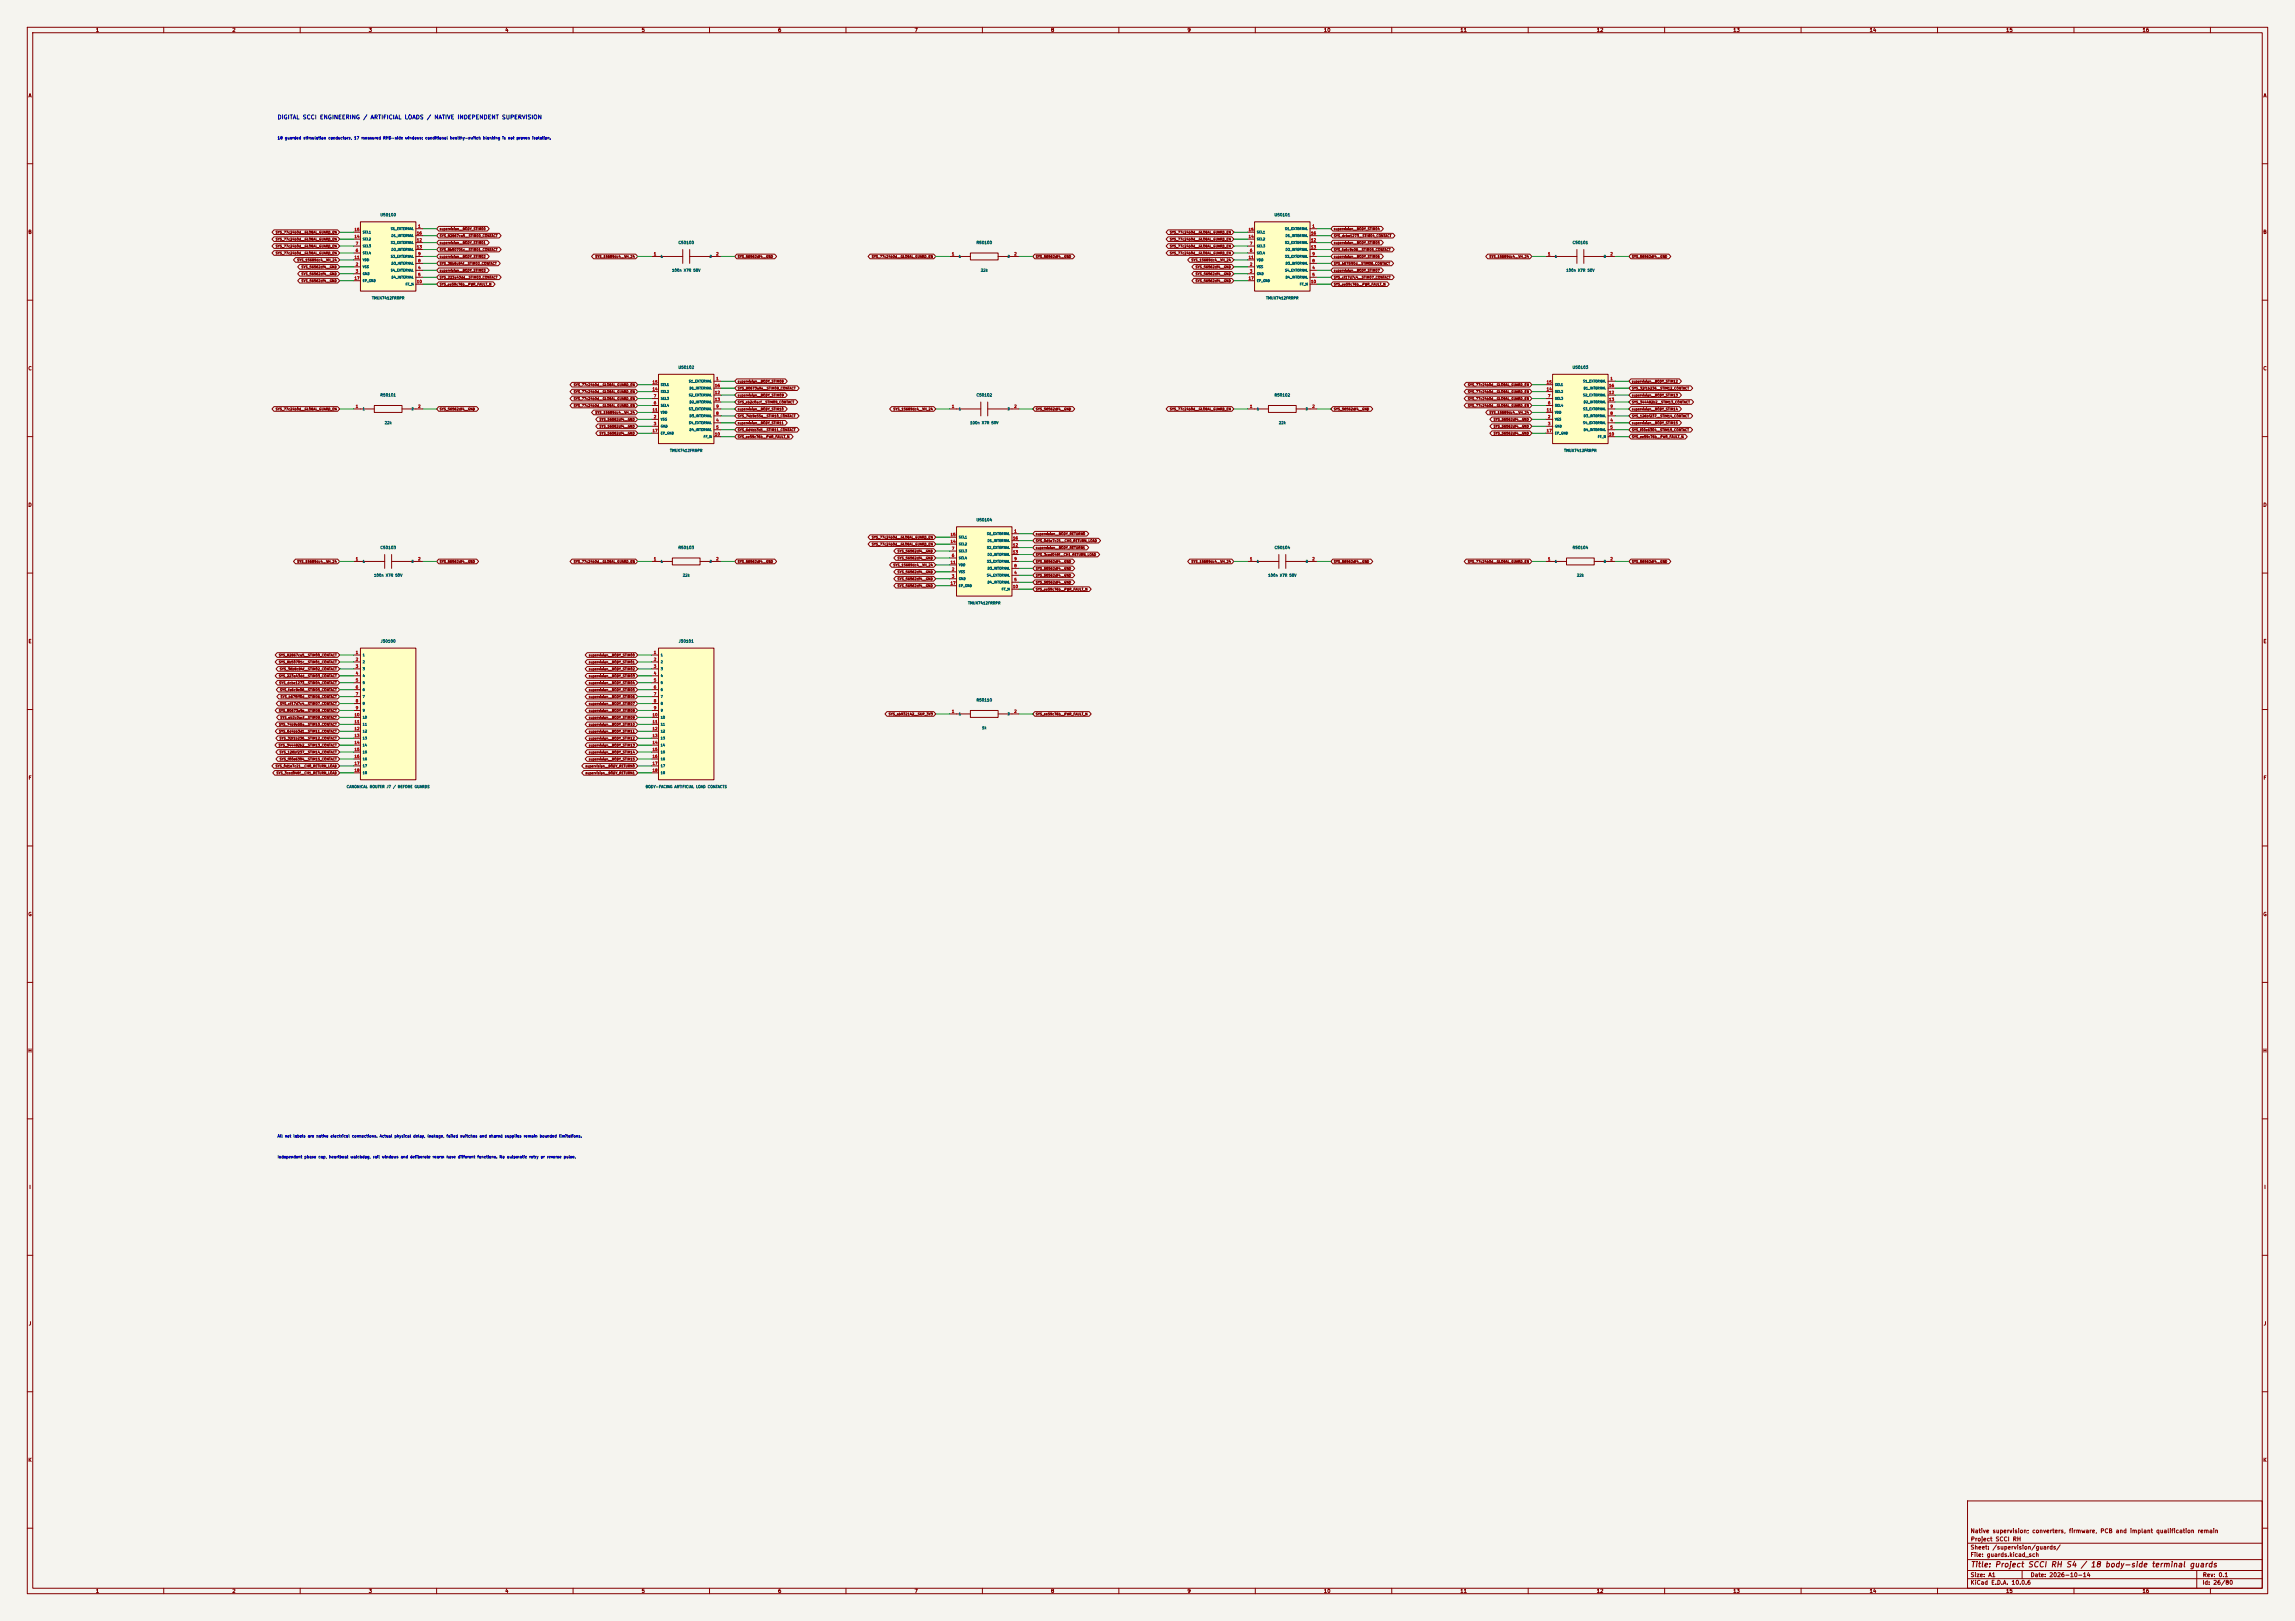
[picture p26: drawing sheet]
<svg xmlns="http://www.w3.org/2000/svg" width="841mm" height="594mm" viewBox="0 0 841 594" stroke-linecap="round" stroke-linejoin="round" font-family="sans-serif">
<defs><g id="words">
<text font-size="2" fill="#840000" x="722" y="574.8">Title: Project SCCI RH S4 / 18 body-side terminal guards</text>
<text font-size="1.5" fill="#0000c2" x="101.6" y="44.1">DIGITAL SCCI ENGINEERING / ARTIFICIAL LOADS / NATIVE INDEPENDENT SUPERVISION</text>
<g font-size="1.5" fill="#840000">
<text x="721.9" y="562.1">Native supervision; converters, firmware, PCB and implant qualification remain</text>
<text x="721.9" y="568.1">Sheet: /supervision/guards/</text>
<text x="722" y="565.1">Project SCCI RH</text>
<text x="721.9" y="570.8">File: guards.kicad_sch</text>
<text x="721.9" y="581">KiCad E.D.A. 10.0.6</text>
<text x="721.9" y="578.2">Size: A1</text>
<text x="743.9" y="578.2">Date: 2026-10-14</text>
<text x="806.9" y="581">Id: 26/80</text>
<text x="807" y="578.2">Rev: 0.1</text>
</g>
<g font-size="1.3" fill="#840000">
<text x="35" y="12">1</text>
<text x="85" y="12">2</text>
<text x="135" y="12">3</text>
<text x="185" y="12">4</text>
<text x="235" y="12">5</text>
<text x="285" y="12">6</text>
<text x="335" y="12">7</text>
<text x="385" y="12">8</text>
<text x="435" y="12">9</text>
<text x="485" y="12">10</text>
<text x="535" y="12">11</text>
<text x="585" y="12">12</text>
<text x="635" y="12">13</text>
<text x="685" y="12">14</text>
<text x="735" y="12">15</text>
<text x="785" y="12">16</text>
<text x="10.3" y="36">A</text>
<text x="829.3" y="36">A</text>
<text x="10.2" y="86">B</text>
<text x="829.2" y="86">B</text>
<text x="10.2" y="136">C</text>
<text x="829.2" y="136">C</text>
<text x="10.2" y="186">D</text>
<text x="829.2" y="186">D</text>
<text x="10.3" y="236">E</text>
<text x="829.3" y="236">E</text>
<text x="10.3" y="286">F</text>
<text x="829.3" y="286">F</text>
<text x="10.2" y="336">G</text>
<text x="829.2" y="336">G</text>
<text x="10.2" y="386">H</text>
<text x="829.2" y="386">H</text>
<text x="10.6" y="436">I</text>
<text x="829.6" y="436">I</text>
<text x="10.4" y="486">J</text>
<text x="829.4" y="486">J</text>
<text x="10.2" y="536">K</text>
<text x="829.2" y="536">K</text>
<text x="35" y="584">1</text>
<text x="85" y="584">2</text>
<text x="135" y="584">3</text>
<text x="185" y="584">4</text>
<text x="235" y="584">5</text>
<text x="285" y="584">6</text>
<text x="335" y="584">7</text>
<text x="385" y="584">8</text>
<text x="435" y="584">9</text>
<text x="485" y="584">10</text>
<text x="535" y="584">11</text>
<text x="585" y="584">12</text>
<text x="635" y="584">13</text>
<text x="685" y="584">14</text>
<text x="735" y="584">15</text>
<text x="785" y="584">16</text>
</g>
<g font-size="1" fill="#0000c2">
<text x="101.6" y="51.3">18 guarded stimulation conductors, 17 measured RHD-side windows; conditional healthy-switch blanking is not proven isolation.</text>
<text x="101.6" y="417.1">All net labels are native electrical connections. Actual physical delay, leakage, failed switches and shared supplies remain bounded limitations.</text>
<text x="101.6" y="424.7">Independent phase cap, heartbeat watchdog, rail windows and deliberate rearm have different functions. No automatic retry or reverse pulse.</text>
</g>
<g font-size="1" fill="#006464">
<text x="139.2" y="79.5">U50100</text>
<text x="466.9" y="79.5">U50101</text>
<text x="248.5" y="89.7">C50100</text>
<text x="357.7" y="89.7">R50100</text>
<text x="576.1" y="89.7">C50101</text>
<text x="246.2" y="99.8">100n X7R 50V</text>
<text x="359.3" y="99.8">22k</text>
<text x="573.8" y="99.8">100n X7R 50V</text>
<text x="136.2" y="109.9">TMUX7412FRRPR</text>
<text x="463.8" y="109.9">TMUX7412FRRPR</text>
<text x="248.5" y="135.4">U50102</text>
<text x="576.1" y="135.4">U50103</text>
<text x="139.3" y="145.5">R50101</text>
<text x="357.7" y="145.5">C50102</text>
<text x="466.9" y="145.5">R50102</text>
<text x="140.9" y="155.7">22k</text>
<text x="355.4" y="155.7">100n X7R 50V</text>
<text x="468.5" y="155.7">22k</text>
<text x="245.4" y="165.8">TMUX7412FRRPR</text>
<text x="573.1" y="165.8">TMUX7412FRRPR</text>
<text x="357.7" y="191.3">U50104</text>
<text x="139.3" y="201.4">C50103</text>
<text x="248.5" y="201.4">R50103</text>
<text x="466.9" y="201.4">C50104</text>
<text x="576.1" y="201.4">R50104</text>
<text x="136.9" y="211.5">100n X7R 50V</text>
<text x="250.1" y="211.5">22k</text>
<text x="464.6" y="211.5">100n X7R 50V</text>
<text x="577.7" y="211.5">22k</text>
<text x="354.6" y="221.7">TMUX7412FRRPR</text>
<text x="139.4" y="235.7">J50100</text>
<text x="248.6" y="235.7">J50101</text>
<text x="357.7" y="257.3">R50110</text>
<text x="359.7" y="267.4">1k</text>
<text x="126.9" y="289">CANONICAL ROUTER J7 / BEFORE GUARDS</text>
<text x="236.5" y="289">BODY-FACING ARTIFICIAL LOAD CONTACTS</text>
</g>
<g font-size="1" fill="#a90000">
<text x="153.1" y="83.6">1</text>
<text x="480.8" y="83.6">1</text>
<text x="129.8" y="87.4">14</text>
<text x="129.8" y="84.9">15</text>
<text x="130.2" y="90">7</text>
<text x="152.6" y="88.7">12</text>
<text x="152.6" y="86.2">16</text>
<text x="457.4" y="87.4">14</text>
<text x="457.4" y="84.9">15</text>
<text x="457.9" y="90">7</text>
<text x="480.3" y="88.7">12</text>
<text x="480.3" y="86.2">16</text>
<text x="129.8" y="95.1">11</text>
<text x="130.2" y="92.5">6</text>
<text x="152.6" y="91.3">13</text>
<text x="153.1" y="93.8">9</text>
<text x="239.5" y="93.8">1</text>
<text x="262.3" y="93.8">2</text>
<text x="348.7" y="93.8">1</text>
<text x="371.5" y="93.8">2</text>
<text x="457.4" y="95.1">11</text>
<text x="457.9" y="92.5">6</text>
<text x="480.3" y="91.3">13</text>
<text x="480.8" y="93.8">9</text>
<text x="567.1" y="93.8">1</text>
<text x="590" y="93.8">2</text>
<text x="130.2" y="97.6">2</text>
<text x="130.2" y="100.1">3</text>
<text x="153.1" y="98.9">4</text>
<text x="153.1" y="101.4">5</text>
<text x="153.1" y="96.3">8</text>
<text x="457.9" y="97.6">2</text>
<text x="457.9" y="100.1">3</text>
<text x="480.8" y="98.9">4</text>
<text x="480.8" y="101.4">5</text>
<text x="480.8" y="96.3">8</text>
<text x="129.8" y="102.7">17</text>
<text x="152.6" y="104">10</text>
<text x="457.4" y="102.7">17</text>
<text x="480.3" y="104">10</text>
<text x="239" y="143.3">14</text>
<text x="239" y="140.8">15</text>
<text x="261.8" y="142.1">16</text>
<text x="262.3" y="139.5">1</text>
<text x="566.6" y="143.3">14</text>
<text x="566.6" y="140.8">15</text>
<text x="589.5" y="142.1">16</text>
<text x="590" y="139.5">1</text>
<text x="130.2" y="149.7">1</text>
<text x="153.1" y="149.7">2</text>
<text x="239.5" y="148.4">6</text>
<text x="239.5" y="145.9">7</text>
<text x="261.8" y="144.6">12</text>
<text x="261.8" y="147.1">13</text>
<text x="262.3" y="149.7">9</text>
<text x="348.7" y="149.7">1</text>
<text x="371.5" y="149.7">2</text>
<text x="457.9" y="149.7">1</text>
<text x="480.8" y="149.7">2</text>
<text x="567.1" y="148.4">6</text>
<text x="567.1" y="145.9">7</text>
<text x="589.5" y="144.6">12</text>
<text x="589.5" y="147.1">13</text>
<text x="590" y="149.7">9</text>
<text x="239" y="150.9">11</text>
<text x="239.5" y="153.5">2</text>
<text x="262.3" y="154.8">4</text>
<text x="262.3" y="152.2">8</text>
<text x="566.6" y="150.9">11</text>
<text x="567.1" y="153.5">2</text>
<text x="590" y="154.8">4</text>
<text x="590" y="152.2">8</text>
<text x="239" y="158.6">17</text>
<text x="239.5" y="156">3</text>
<text x="261.8" y="159.8">10</text>
<text x="262.3" y="157.3">5</text>
<text x="566.6" y="158.6">17</text>
<text x="567.1" y="156">3</text>
<text x="589.5" y="159.8">10</text>
<text x="590" y="157.3">5</text>
<text x="348.2" y="196.7">15</text>
<text x="371.1" y="197.9">16</text>
<text x="371.5" y="195.4">1</text>
<text x="348.2" y="199.2">14</text>
<text x="348.7" y="201.7">7</text>
<text x="371.1" y="200.5">12</text>
<text x="371.1" y="203">13</text>
<text x="130.2" y="205.6">1</text>
<text x="153.1" y="205.6">2</text>
<text x="239.5" y="205.6">1</text>
<text x="262.3" y="205.6">2</text>
<text x="348.2" y="206.8">11</text>
<text x="348.7" y="209.4">2</text>
<text x="348.7" y="204.3">6</text>
<text x="371.5" y="208.1">8</text>
<text x="371.5" y="205.6">9</text>
<text x="457.9" y="205.6">1</text>
<text x="480.8" y="205.6">2</text>
<text x="567.1" y="205.6">1</text>
<text x="590" y="205.6">2</text>
<text x="348.2" y="214.4">17</text>
<text x="348.7" y="211.9">3</text>
<text x="371.1" y="215.7">10</text>
<text x="371.5" y="210.6">4</text>
<text x="371.5" y="213.2">5</text>
<text x="130.2" y="239.8">1</text>
<text x="239.5" y="239.8">1</text>
<text x="130.2" y="242.4">2</text>
<text x="130.2" y="244.9">3</text>
<text x="239.5" y="242.4">2</text>
<text x="239.5" y="244.9">3</text>
<text x="130.2" y="247.5">4</text>
<text x="130.2" y="250">5</text>
<text x="239.5" y="247.5">4</text>
<text x="239.5" y="250">5</text>
<text x="130.2" y="252.5">6</text>
<text x="130.2" y="255.1">7</text>
<text x="130.2" y="257.6">8</text>
<text x="239.5" y="252.5">6</text>
<text x="239.5" y="255.1">7</text>
<text x="239.5" y="257.6">8</text>
<text x="129.8" y="262.7">10</text>
<text x="130.2" y="260.2">9</text>
<text x="239" y="262.7">10</text>
<text x="239.5" y="260.2">9</text>
<text x="348.7" y="261.4">1</text>
<text x="371.5" y="261.4">2</text>
<text x="129.8" y="265.2">11</text>
<text x="129.8" y="267.8">12</text>
<text x="239" y="265.2">11</text>
<text x="239" y="267.8">12</text>
<text x="129.8" y="270.3">13</text>
<text x="129.8" y="272.9">14</text>
<text x="129.8" y="275.4">15</text>
<text x="239" y="270.3">13</text>
<text x="239" y="272.9">14</text>
<text x="239" y="275.4">15</text>
<text x="129.8" y="277.9">16</text>
<text x="129.8" y="280.5">17</text>
<text x="239" y="277.9">16</text>
<text x="239" y="280.5">17</text>
<text x="129.8" y="283">18</text>
<text x="239" y="283">18</text>
</g>
<g font-size=".9" fill="#840000">
<text x="100.9" y="85.8">SYS_77c24b0d__GLOBAL_GUARD_EN</text>
<text x="100.9" y="88.3">SYS_77c24b0d__GLOBAL_GUARD_EN</text>
<text x="161" y="84.5">supervision__BODY_STIM00</text>
<text x="161" y="87.1">SYS_82867ca5__STIM00_CONTACT</text>
<text x="161" y="89.6">supervision__BODY_STIM01</text>
<text x="428.6" y="85.8">SYS_77c24b0d__GLOBAL_GUARD_EN</text>
<text x="428.6" y="88.3">SYS_77c24b0d__GLOBAL_GUARD_EN</text>
<text x="488.7" y="84.5">supervision__BODY_STIM04</text>
<text x="488.7" y="87.1">SYS_dcbe1273__STIM04_CONTACT</text>
<text x="488.7" y="89.6">supervision__BODY_STIM05</text>
<text x="100.9" y="90.9">SYS_77c24b0d__GLOBAL_GUARD_EN</text>
<text x="100.9" y="93.4">SYS_77c24b0d__GLOBAL_GUARD_EN</text>
<text x="108.8" y="96">SYS_15689dc4__VH_24</text>
<text x="161" y="94.7">supervision__BODY_STIM02</text>
<text x="161" y="92.1">SYS_8b50701c__STIM01_CONTACT</text>
<text x="218" y="94.7">SYS_15689dc4__VH_24</text>
<text x="270.2" y="94.7">SYS_56562df4__GND</text>
<text x="319.3" y="94.7">SYS_77c24b0d__GLOBAL_GUARD_EN</text>
<text x="379.4" y="94.7">SYS_56562df4__GND</text>
<text x="428.6" y="90.9">SYS_77c24b0d__GLOBAL_GUARD_EN</text>
<text x="428.6" y="93.4">SYS_77c24b0d__GLOBAL_GUARD_EN</text>
<text x="436.4" y="96">SYS_15689dc4__VH_24</text>
<text x="488.7" y="92.1">SYS_fa6c9e06__STIM05_CONTACT</text>
<text x="488.7" y="94.7">supervision__BODY_STIM06</text>
<text x="545.7" y="94.7">SYS_15689dc4__VH_24</text>
<text x="597.9" y="94.7">SYS_56562df4__GND</text>
<text x="110.3" y="98.5">SYS_56562df4__GND</text>
<text x="110.3" y="101">SYS_56562df4__GND</text>
<text x="161" y="97.2">SYS_36b8c84f__STIM02_CONTACT</text>
<text x="161" y="99.8">supervision__BODY_STIM03</text>
<text x="438" y="98.5">SYS_56562df4__GND</text>
<text x="438" y="101">SYS_56562df4__GND</text>
<text x="488.7" y="97.2">SYS_b675ff0d__STIM06_CONTACT</text>
<text x="488.7" y="99.8">supervision__BODY_STIM07</text>
<text x="110.3" y="103.6">SYS_56562df4__GND</text>
<text x="161" y="102.3">SYS_223a43dd__STIM03_CONTACT</text>
<text x="161" y="104.8">SYS_ee59c76b__PWR_FAULT_N</text>
<text x="438" y="103.6">SYS_56562df4__GND</text>
<text x="488.7" y="102.3">SYS_cf17d7c4__STIM07_CONTACT</text>
<text x="488.7" y="104.8">SYS_ee59c76b__PWR_FAULT_N</text>
<text x="210.1" y="141.7">SYS_77c24b0d__GLOBAL_GUARD_EN</text>
<text x="270.2" y="140.4">supervision__BODY_STIM08</text>
<text x="270.2" y="142.9">SYS_80673a9e__STIM08_CONTACT</text>
<text x="537.8" y="141.7">SYS_77c24b0d__GLOBAL_GUARD_EN</text>
<text x="597.9" y="140.4">supervision__BODY_STIM12</text>
<text x="597.9" y="142.9">SYS_32f1b236__STIM12_CONTACT</text>
<text x="210.1" y="144.2">SYS_77c24b0d__GLOBAL_GUARD_EN</text>
<text x="210.1" y="146.8">SYS_77c24b0d__GLOBAL_GUARD_EN</text>
<text x="210.1" y="149.3">SYS_77c24b0d__GLOBAL_GUARD_EN</text>
<text x="270.2" y="145.5">supervision__BODY_STIM09</text>
<text x="270.2" y="148">SYS_eb2c0acf__STIM09_CONTACT</text>
<text x="537.8" y="144.2">SYS_77c24b0d__GLOBAL_GUARD_EN</text>
<text x="537.8" y="146.8">SYS_77c24b0d__GLOBAL_GUARD_EN</text>
<text x="537.8" y="149.3">SYS_77c24b0d__GLOBAL_GUARD_EN</text>
<text x="597.9" y="145.5">supervision__BODY_STIM13</text>
<text x="597.9" y="148">SYS_344482b2__STIM13_CONTACT</text>
<text x="100.9" y="150.6">SYS_77c24b0d__GLOBAL_GUARD_EN</text>
<text x="161" y="150.6">SYS_56562df4__GND</text>
<text x="218" y="151.8">SYS_15689dc4__VH_24</text>
<text x="219.5" y="154.4">SYS_56562df4__GND</text>
<text x="270.2" y="150.6">supervision__BODY_STIM10</text>
<text x="270.2" y="153.1">SYS_74b9e55a__STIM10_CONTACT</text>
<text x="270.2" y="155.6">supervision__BODY_STIM11</text>
<text x="327.2" y="150.6">SYS_15689dc4__VH_24</text>
<text x="379.4" y="150.6">SYS_56562df4__GND</text>
<text x="428.6" y="150.6">SYS_77c24b0d__GLOBAL_GUARD_EN</text>
<text x="488.7" y="150.6">SYS_56562df4__GND</text>
<text x="545.7" y="151.8">SYS_15689dc4__VH_24</text>
<text x="547.2" y="154.4">SYS_56562df4__GND</text>
<text x="597.9" y="155.6">supervision__BODY_STIM15</text>
<text x="597.9" y="150.6">supervision__BODY_STIM14</text>
<text x="597.9" y="153.1">SYS_126bf237__STIM14_CONTACT</text>
<text x="219.5" y="156.9">SYS_56562df4__GND</text>
<text x="219.5" y="159.5">SYS_56562df4__GND</text>
<text x="270.2" y="158.2">SYS_6d4bb3d1__STIM11_CONTACT</text>
<text x="270.2" y="160.7">SYS_ee59c76b__PWR_FAULT_N</text>
<text x="547.2" y="156.9">SYS_56562df4__GND</text>
<text x="547.2" y="159.5">SYS_56562df4__GND</text>
<text x="597.9" y="158.2">SYS_f00e6304__STIM15_CONTACT</text>
<text x="597.9" y="160.7">SYS_ee59c76b__PWR_FAULT_N</text>
<text x="319.3" y="197.6">SYS_77c24b0d__GLOBAL_GUARD_EN</text>
<text x="379.4" y="196.3">supervision__BODY_RETURN0</text>
<text x="319.3" y="200.1">SYS_77c24b0d__GLOBAL_GUARD_EN</text>
<text x="328.8" y="202.6">SYS_56562df4__GND</text>
<text x="379.4" y="198.8">SYS_0d1e7c21__CH0_RETURN_LOAD</text>
<text x="379.4" y="201.4">supervision__BODY_RETURN1</text>
<text x="379.4" y="203.9">SYS_3ced048f__CH1_RETURN_LOAD</text>
<text x="108.8" y="206.4">SYS_15689dc4__VH_24</text>
<text x="161" y="206.4">SYS_56562df4__GND</text>
<text x="210.1" y="206.4">SYS_77c24b0d__GLOBAL_GUARD_EN</text>
<text x="270.2" y="206.4">SYS_56562df4__GND</text>
<text x="327.2" y="207.7">SYS_15689dc4__VH_24</text>
<text x="328.8" y="205.2">SYS_56562df4__GND</text>
<text x="379.4" y="206.4">SYS_56562df4__GND</text>
<text x="379.4" y="209">SYS_56562df4__GND</text>
<text x="436.4" y="206.4">SYS_15689dc4__VH_24</text>
<text x="488.7" y="206.4">SYS_56562df4__GND</text>
<text x="537.8" y="206.4">SYS_77c24b0d__GLOBAL_GUARD_EN</text>
<text x="597.9" y="206.4">SYS_56562df4__GND</text>
<text x="328.8" y="210.3">SYS_56562df4__GND</text>
<text x="328.8" y="212.8">SYS_56562df4__GND</text>
<text x="328.8" y="215.3">SYS_56562df4__GND</text>
<text x="379.4" y="211.5">SYS_56562df4__GND</text>
<text x="379.4" y="214.1">SYS_56562df4__GND</text>
<text x="379.4" y="216.6">SYS_ee59c76b__PWR_FAULT_N</text>
<text x="102.1" y="240.7">SYS_82867ca5__STIM00_CONTACT</text>
<text x="102.1" y="243.3">SYS_8b50701c__STIM01_CONTACT</text>
<text x="102.4" y="245.8">SYS_36b8c84f__STIM02_CONTACT</text>
<text x="215.7" y="240.7">supervision__BODY_STIM00</text>
<text x="215.7" y="243.3">supervision__BODY_STIM01</text>
<text x="215.7" y="245.8">supervision__BODY_STIM02</text>
<text x="102.1" y="248.4">SYS_223a43dd__STIM03_CONTACT</text>
<text x="102.2" y="250.9">SYS_dcbe1273__STIM04_CONTACT</text>
<text x="215.7" y="248.4">supervision__BODY_STIM03</text>
<text x="215.7" y="250.9">supervision__BODY_STIM04</text>
<text x="102.5" y="253.4">SYS_fa6c9e06__STIM05_CONTACT</text>
<text x="102.7" y="256">SYS_b675ff0d__STIM06_CONTACT</text>
<text x="215.7" y="253.4">supervision__BODY_STIM05</text>
<text x="215.7" y="256">supervision__BODY_STIM06</text>
<text x="102.1" y="261.1">SYS_80673a9e__STIM08_CONTACT</text>
<text x="102.5" y="258.5">SYS_cf17d7c4__STIM07_CONTACT</text>
<text x="102.6" y="263.6">SYS_eb2c0acf__STIM09_CONTACT</text>
<text x="215.7" y="258.5">supervision__BODY_STIM07</text>
<text x="215.7" y="261.1">supervision__BODY_STIM08</text>
<text x="215.7" y="263.6">supervision__BODY_STIM09</text>
<text x="325.5" y="262.3">SYS_ab932142__SUP_3V3</text>
<text x="379.4" y="262.3">SYS_ee59c76b__PWR_FAULT_N</text>
<text x="102.1" y="266.1">SYS_74b9e55a__STIM10_CONTACT</text>
<text x="102.1" y="268.7">SYS_6d4bb3d1__STIM11_CONTACT</text>
<text x="215.7" y="266.1">supervision__BODY_STIM10</text>
<text x="215.7" y="268.7">supervision__BODY_STIM11</text>
<text x="102" y="273.8">SYS_344482b2__STIM13_CONTACT</text>
<text x="102.3" y="271.2">SYS_32f1b236__STIM12_CONTACT</text>
<text x="215.7" y="271.2">supervision__BODY_STIM12</text>
<text x="215.7" y="273.8">supervision__BODY_STIM13</text>
<text x="100.9" y="281.4">SYS_0d1e7c21__CH0_RETURN_LOAD</text>
<text x="102.3" y="276.3">SYS_126bf237__STIM14_CONTACT</text>
<text x="102.4" y="278.8">SYS_f00e6304__STIM15_CONTACT</text>
<text x="214.4" y="281.4">supervision__BODY_RETURN0</text>
<text x="215.7" y="276.3">supervision__BODY_STIM14</text>
<text x="215.7" y="278.8">supervision__BODY_STIM15</text>
<text x="101.2" y="283.9">SYS_3ced048f__CH1_RETURN_LOAD</text>
<text x="214.4" y="283.9">supervision__BODY_RETURN1</text>
</g>
<g font-size=".9" fill="#006464">
<text x="132.8" y="88.3">SEL2</text>
<text x="132.8" y="85.7">SEL1</text>
<text x="143.1" y="84.5">S1_EXTERNAL</text>
<text x="143.1" y="89.5">S2_EXTERNAL</text>
<text x="143.3" y="87">D1_INTERNAL</text>
<text x="460.5" y="88.3">SEL2</text>
<text x="460.5" y="85.7">SEL1</text>
<text x="470.8" y="84.5">S1_EXTERNAL</text>
<text x="470.8" y="89.5">S2_EXTERNAL</text>
<text x="471" y="87">D1_INTERNAL</text>
<text x="132.8" y="93.4">SEL4</text>
<text x="132.8" y="90.8">SEL3</text>
<text x="132.8" y="95.9">VDD</text>
<text x="143.1" y="94.6">S3_EXTERNAL</text>
<text x="143.3" y="92.1">D2_INTERNAL</text>
<text x="242" y="94.6">1</text>
<text x="259.9" y="94.6">2</text>
<text x="351.2" y="94.6">1</text>
<text x="369.1" y="94.6">2</text>
<text x="460.5" y="93.4">SEL4</text>
<text x="460.5" y="90.8">SEL3</text>
<text x="460.5" y="95.9">VDD</text>
<text x="470.8" y="94.6">S3_EXTERNAL</text>
<text x="471" y="92.1">D2_INTERNAL</text>
<text x="569.7" y="94.6">1</text>
<text x="587.6" y="94.6">2</text>
<text x="132.8" y="98.4">VSS</text>
<text x="132.8" y="101">GND</text>
<text x="143.1" y="99.7">S4_EXTERNAL</text>
<text x="143.3" y="97.2">D3_INTERNAL</text>
<text x="460.5" y="98.4">VSS</text>
<text x="460.5" y="101">GND</text>
<text x="470.8" y="99.7">S4_EXTERNAL</text>
<text x="471" y="97.2">D3_INTERNAL</text>
<text x="132.8" y="103.5">EP_GND</text>
<text x="143.3" y="102.2">D4_INTERNAL</text>
<text x="148.5" y="104.8">FF_N</text>
<text x="460.5" y="103.5">EP_GND</text>
<text x="471" y="102.2">D4_INTERNAL</text>
<text x="476.2" y="104.8">FF_N</text>
<text x="242" y="141.6">SEL1</text>
<text x="252.3" y="140.3">S1_EXTERNAL</text>
<text x="252.6" y="142.9">D1_INTERNAL</text>
<text x="569.7" y="141.6">SEL1</text>
<text x="580" y="140.3">S1_EXTERNAL</text>
<text x="580.2" y="142.9">D1_INTERNAL</text>
<text x="242" y="149.2">SEL4</text>
<text x="242" y="146.7">SEL3</text>
<text x="242" y="144.2">SEL2</text>
<text x="252.3" y="145.4">S2_EXTERNAL</text>
<text x="252.6" y="148">D2_INTERNAL</text>
<text x="569.7" y="149.2">SEL4</text>
<text x="569.7" y="146.7">SEL3</text>
<text x="569.7" y="144.2">SEL2</text>
<text x="580" y="145.4">S2_EXTERNAL</text>
<text x="580.2" y="148">D2_INTERNAL</text>
<text x="132.8" y="150.5">1</text>
<text x="150.7" y="150.5">2</text>
<text x="242" y="154.3">VSS</text>
<text x="242" y="151.8">VDD</text>
<text x="252.3" y="155.6">S4_EXTERNAL</text>
<text x="252.3" y="150.5">S3_EXTERNAL</text>
<text x="252.6" y="153">D3_INTERNAL</text>
<text x="351.2" y="150.5">1</text>
<text x="369.1" y="150.5">2</text>
<text x="460.5" y="150.5">1</text>
<text x="478.4" y="150.5">2</text>
<text x="569.7" y="154.3">VSS</text>
<text x="569.7" y="151.8">VDD</text>
<text x="580" y="155.6">S4_EXTERNAL</text>
<text x="580" y="150.5">S3_EXTERNAL</text>
<text x="580.2" y="153">D3_INTERNAL</text>
<text x="242" y="156.9">GND</text>
<text x="242" y="159.4">EP_GND</text>
<text x="252.6" y="158.1">D4_INTERNAL</text>
<text x="257.7" y="160.7">FF_N</text>
<text x="569.7" y="156.9">GND</text>
<text x="569.7" y="159.4">EP_GND</text>
<text x="580.2" y="158.1">D4_INTERNAL</text>
<text x="585.4" y="160.7">FF_N</text>
<text x="351.2" y="197.5">SEL1</text>
<text x="361.5" y="196.2">S1_EXTERNAL</text>
<text x="351.2" y="202.6">SEL3</text>
<text x="351.2" y="200">SEL2</text>
<text x="361.5" y="201.3">S2_EXTERNAL</text>
<text x="361.8" y="203.8">D2_INTERNAL</text>
<text x="361.8" y="198.8">D1_INTERNAL</text>
<text x="132.8" y="206.4">1</text>
<text x="150.7" y="206.4">2</text>
<text x="242" y="206.4">1</text>
<text x="259.9" y="206.4">2</text>
<text x="351.2" y="205.1">SEL4</text>
<text x="351.2" y="207.7">VDD</text>
<text x="361.5" y="206.4">S3_EXTERNAL</text>
<text x="361.8" y="208.9">D3_INTERNAL</text>
<text x="460.5" y="206.4">1</text>
<text x="478.4" y="206.4">2</text>
<text x="569.7" y="206.4">1</text>
<text x="587.6" y="206.4">2</text>
<text x="351.2" y="210.2">VSS</text>
<text x="351.2" y="212.7">GND</text>
<text x="351.2" y="215.3">EP_GND</text>
<text x="361.5" y="211.5">S4_EXTERNAL</text>
<text x="361.8" y="214">D4_INTERNAL</text>
<text x="367" y="216.5">FF_N</text>
<text x="132.8" y="240.7">1</text>
<text x="132.8" y="243.2">2</text>
<text x="132.8" y="245.8">3</text>
<text x="242" y="240.7">1</text>
<text x="242" y="243.2">2</text>
<text x="242" y="245.8">3</text>
<text x="132.8" y="248.3">4</text>
<text x="132.8" y="250.8">5</text>
<text x="242" y="248.3">4</text>
<text x="242" y="250.8">5</text>
<text x="132.8" y="253.4">6</text>
<text x="132.8" y="255.9">7</text>
<text x="242" y="253.4">6</text>
<text x="242" y="255.9">7</text>
<text x="132.8" y="258.5">8</text>
<text x="132.8" y="261">9</text>
<text x="132.8" y="263.5">10</text>
<text x="242" y="258.5">8</text>
<text x="242" y="261">9</text>
<text x="242" y="263.5">10</text>
<text x="351.2" y="262.3">1</text>
<text x="369.1" y="262.3">2</text>
<text x="132.8" y="266.1">11</text>
<text x="132.8" y="268.6">12</text>
<text x="242" y="266.1">11</text>
<text x="242" y="268.6">12</text>
<text x="132.8" y="271.2">13</text>
<text x="132.8" y="273.7">14</text>
<text x="242" y="271.2">13</text>
<text x="242" y="273.7">14</text>
<text x="132.8" y="276.2">15</text>
<text x="132.8" y="278.8">16</text>
<text x="132.8" y="281.3">17</text>
<text x="242" y="276.2">15</text>
<text x="242" y="278.8">16</text>
<text x="242" y="281.3">17</text>
<text x="132.8" y="283.9">18</text>
<text x="242" y="283.9">18</text>
</g>
</g></defs>
<path d="M0 0h841v594h-841z" fill="#f5f4ef" stroke="#f5f4ef" stroke-width=".37"/>
<g fill="none" stroke="#840000" stroke-width=".37">
<path d="M10 10h821v574h-821zM12 12h817v570h-817zM60 10v2M110 10v2M160 10v2M210 10v2M260 10v2M310 10v2M360 10v2M410 10v2M460 10v2M510 10v2"/>
<path d="M560 10v2M610 10v2M660 10v2M710 10v2M760 10v2M810 10v2M10 60h2M829 60h2M10 110h2M829 110h2M10 160h2M829 160h2"/>
<path d="M10 210h2M829 210h2M10 260h2M829 260h2M10 310h2M829 310h2M10 360h2M829 360h2M10 410h2M829 410h2M10 460h2M829 460h2"/>
<path d="M10 510h2M829 510h2M10 560h2M721 550h108v32h-108zM829 560h2M721 578.5h108M721 575.5h108M721 571.5h108M721 565.5h108M741 575.5v3M805 575.5v6.5M60 582v2"/>
<path d="M110 582v2M160 582v2M210 582v2M260 582v2M310 582v2M360 582v2M410 582v2M460 582v2M510 582v2M560 582v2M610 582v2M660 582v2"/>
<path d="M710 582v2M760 582v2M810 582v2"/>
</g>
<path d="M350.5 193h20.3v25.4h-20.3z" fill="#ffffc2"/>
<g fill="none" stroke="#840000" stroke-width=".37">
<path d="M238.8 94h11.4M250.2 91.4v5.1M252.7 94h11.5M252.7 91.4v5.1M566.4 94h11.4M577.8 91.4v5.1M580.4 94h11.4M580.4 91.4v5.1M348 199.4h2.5M348 196.8h2.5M350.5 193h20.3v25.4h-20.3zM370.8 195.6h2.6"/>
<path d="M370.8 198.1h2.6M348 209.5h2.5M348 212.1h2.5M348 204.5h2.5M348 201.9h2.5M348 207h2.5M348 214.6h2.5M370.8 210.8h2.6M370.8 213.4h2.6M370.8 208.3h2.6M370.8 205.7h2.6M370.8 215.9h2.6"/>
<path d="M370.8 200.7h2.6M370.8 203.2h2.6"/>
</g>
<path d="M459.7 81.3h20.4v25.4h-20.4z" fill="#ffffc2"/>
<g fill="none" stroke="#840000" stroke-width=".37">
<path d="M348 94h7.6M355.6 92.7h10.2v2.5h-10.2zM365.8 94h7.6M457.2 97.8h2.5M457.2 92.7h2.5M457.2 90.2h2.5M457.2 95.2h2.5M457.2 87.6h2.5M457.2 85.1h2.5M459.7 81.3h20.4v25.4h-20.4zM480.1 83.8h2.5M480.1 99.1h2.5"/>
<path d="M480.1 96.5h2.5M480.1 94h2.5M480.1 88.9h2.5M480.1 91.4h2.5M480.1 86.4h2.5M457.2 100.3h2.5M457.2 102.9h2.5M480.1 101.6h2.5M480.1 104.1h2.5"/>
</g>
<path d="M241.3 237.5h20.3v48.2h-20.3z" fill="#ffffc2"/>
<g fill="none" stroke="#840000" stroke-width=".37">
<path d="M348 149.9h11.4M359.4 147.3v5.1M361.9 149.9h11.5M361.9 147.3v5.1M238.8 205.7h7.6M246.4 204.5h10.1v2.5h-10.1zM256.5 205.7h7.7M241.3 237.5h20.3v48.2h-20.3zM238.8 240h2.5M238.8 242.6h2.5M238.8 245.1h2.5M238.8 247.6h2.5"/>
<path d="M238.8 250.2h2.5M238.8 252.7h2.5M238.8 255.3h2.5M238.8 257.8h2.5M238.8 260.3h2.5M238.8 262.9h2.5M238.8 265.4h2.5M238.8 268h2.5M238.8 270.5h2.5M238.8 273h2.5M238.8 275.6h2.5M238.8 278.1h2.5"/>
<path d="M238.8 280.7h2.5M238.8 283.2h2.5"/>
</g>
<path d="M569 137.2h20.3v25.4h-20.3z" fill="#ffffc2"/>
<g fill="none" stroke="#840000" stroke-width=".37">
<path d="M569 137.2h20.3v25.4h-20.3zM589.3 139.7h2.5M566.4 153.7h2.6M566.4 156.2h2.6M566.4 148.6h2.6M566.4 146h2.6M566.4 151.1h2.6M566.4 143.5h2.6M566.4 141h2.6M566.4 158.7h2.6M589.3 154.9h2.5M589.3 157.5h2.5"/>
<path d="M589.3 152.4h2.5M589.3 149.9h2.5M589.3 144.8h2.5M589.3 147.3h2.5M589.3 142.2h2.5M589.3 160h2.5"/>
</g>
<path d="M132.1 81.3h20.3v25.4h-20.3z" fill="#ffffc2"/>
<g fill="none" stroke="#840000" stroke-width=".37">
<path d="M129.5 97.8h2.6M129.5 92.7h2.6M129.5 90.2h2.6M129.5 95.2h2.6M129.5 87.6h2.6M129.5 85.1h2.6M132.1 81.3h20.3v25.4h-20.3zM152.4 83.8h2.5M152.4 99.1h2.5M152.4 96.5h2.5M152.4 94h2.5M152.4 88.9h2.5"/>
<path d="M152.4 91.4h2.5M152.4 86.4h2.5M129.5 100.3h2.6M129.5 102.9h2.6M152.4 101.6h2.5M152.4 104.1h2.5M457.2 149.9h7.6M464.8 148.6h10.2v2.5h-10.2zM475 149.9h7.6M129.5 205.7h11.5M141 203.2v5.1M143.5 205.7h11.4"/>
<path d="M143.5 203.2v5.1M566.4 205.7h7.6M574 204.5h10.2v2.5h-10.2zM584.2 205.7h7.6"/>
</g>
<path d="M241.3 137.2h20.3v25.4h-20.3z" fill="#ffffc2"/>
<g fill="none" stroke="#840000" stroke-width=".37">
<path d="M241.3 137.2h20.3v25.4h-20.3zM261.6 139.7h2.6M238.8 153.7h2.5M238.8 156.2h2.5M238.8 148.6h2.5M238.8 146h2.5M238.8 151.1h2.5M238.8 143.5h2.5M238.8 141h2.5M238.8 158.7h2.5M261.6 154.9h2.6M261.6 157.5h2.6"/>
<path d="M261.6 152.4h2.6M261.6 149.9h2.6M261.6 144.8h2.6M261.6 147.3h2.6M261.6 142.2h2.6M261.6 160h2.6M457.2 205.7h11.4M468.6 203.2v5.1M471.2 205.7h11.4M471.2 203.2v5.1"/>
</g>
<path d="M132.1 237.5h20.3v48.2h-20.3z" fill="#ffffc2"/>
<g fill="none" stroke="#840000" stroke-width=".37">
<path d="M100.4 84.2h23.3l.8 .9-.8 .8h-23.3l-.7-.8zM100.4 86.8h23.3l.8 .8-.8 .9h-23.3l-.7-.9zM100.4 89.3h23.3l.8 .9-.8 .8h-23.3l-.7-.8zM100.4 91.9h23.3l.8 .8-.8 .9h-23.3l-.7-.9zM108.3 94.4h15.4l.8 .8-.8 .9h-15.4l-.8-.9zM109.8 96.9h13.9l.8 .9-.8 .8h-13.9l-.7-.8zM109.8 99.5h13.9l.8 .8-.8 .9h-13.9l-.7-.9zM160.8 93.1h17.7l.8 .9-.8 .8h-17.7l-.8-.8zM160.8 95.7h21.8l.7 .8-.7 .9h-21.8l-.8-.9zM160.8 98.2h17.7l.8 .9-.8 .8h-17.7l-.8-.8zM160.8 83h17.7l.8 .8-.8 .9h-17.7l-.8-.9zM160.8 85.5h22.1l.8 .9-.8 .8h-22.1l-.8-.8z"/>
<path d="M160.8 88h17.7l.8 .9-.8 .8h-17.7l-.8-.8zM160.8 90.6h22.1l.8 .8-.8 .9h-22.1l-.8-.9zM217.5 93.1h15.4l.8 .9-.8 .8h-15.4l-.7-.8zM270 93.1h13.9l.7 .9-.7 .8h-13.9l-.8-.8zM318.8 93.1h23.4l.7 .9-.7 .8h-23.4l-.7-.8zM379.2 93.1h13.9l.7 .9-.7 .8h-13.9l-.7-.8zM428.1 84.2h23.3l.7 .9-.7 .8h-23.3l-.8-.8zM428.1 86.8h23.3l.7 .8-.7 .9h-23.3l-.8-.9zM428.1 89.3h23.3l.7 .9-.7 .8h-23.3l-.8-.8zM428.1 91.9h23.3l.7 .8-.7 .9h-23.3l-.8-.9zM436 94.4h15.4l.7 .8-.7 .9h-15.4l-.8-.9zM437.5 96.9h13.9l.7 .9-.7 .8h-13.9l-.8-.8z"/>
<path d="M437.5 99.5h13.9l.7 .8-.7 .9h-13.9l-.8-.9zM488.4 83h17.8l.7 .8-.7 .9h-17.8l-.7-.9zM488.4 85.5h22l.8 .9-.8 .8h-22l-.7-.8zM488.4 88h17.8l.7 .9-.7 .8h-17.8l-.7-.8zM488.4 90.6h21.8l.7 .8-.7 .9h-21.8l-.7-.9zM488.4 93.1h17.8l.7 .9-.7 .8h-17.8l-.7-.8zM488.4 95.7h21.6l.7 .8-.7 .9h-21.6l-.7-.9zM488.4 98.2h17.8l.7 .9-.7 .8h-17.8l-.7-.8zM545.2 93.1h15.4l.7 .9-.7 .8h-15.4l-.8-.8zM597.6 93.1h13.9l.8 .9-.8 .8h-13.9l-.7-.8zM109.8 102h13.9l.8 .9-.8 .8h-13.9l-.7-.8zM160.8 100.7h22.1l.8 .9-.8 .8h-22.1l-.8-.8z"/>
<path d="M160.8 103.3h19.9l.7 .8-.7 .9h-19.9l-.8-.9zM437.5 102h13.9l.7 .9-.7 .8h-13.9l-.8-.8zM488.4 100.7h21.8l.7 .9-.7 .8h-21.8l-.7-.8zM488.4 103.3h19.9l.8 .8-.8 .9h-19.9l-.7-.9zM270 138.8h17.8l.7 .9-.7 .8h-17.8l-.8-.8zM597.6 138.8h17.8l.8 .9-.8 .8h-17.8l-.7-.8zM100.4 149h23.3l.8 .9-.8 .8h-23.3l-.7-.8zM129.5 149.9h7.7M137.2 148.6h10.1v2.5h-10.1zM147.3 149.9h7.6M160.8 149h13.8l.8 .9-.8 .8h-13.8l-.8-.8zM209.6 140.1h23.3l.8 .9-.8 .8h-23.3l-.7-.8z"/>
<path d="M209.6 142.7h23.3l.8 .8-.8 .9h-23.3l-.7-.9zM209.6 145.2h23.3l.8 .8-.8 .9h-23.3l-.7-.9zM209.6 147.7h23.3l.8 .9-.8 .8h-23.3l-.7-.8zM217.5 150.3h15.4l.8 .8-.8 .9h-15.4l-.7-.9zM219.1 152.8h13.8l.8 .9-.8 .8h-13.8l-.8-.8zM219.1 155.4h13.8l.8 .8-.8 .9h-13.8l-.8-.9zM219.1 157.9h13.8l.8 .8-.8 .9h-13.8l-.8-.9zM270 141.4h22.1l.8 .8-.8 .9h-22.1l-.8-.9zM270 143.9h17.8l.7 .9-.7 .8h-17.8l-.8-.8zM270 146.5h21.6l.7 .8-.7 .9h-21.6l-.8-.9zM270 149h17.8l.7 .9-.7 .8h-17.8l-.8-.8zM270 151.5h22.1l.7 .9-.7 .8h-22.1l-.8-.8z"/>
<path d="M270 154.1h17.8l.7 .8-.7 .9h-17.8l-.8-.9zM270 156.6h22.1l.7 .9-.7 .8h-22.1l-.8-.8zM270 159.2h19.9l.7 .8-.7 .9h-19.9l-.8-.9zM326.7 149h15.5l.7 .9-.7 .8h-15.5l-.7-.8zM379.2 149h13.9l.7 .9-.7 .8h-13.9l-.7-.8zM428.1 149h23.3l.7 .9-.7 .8h-23.3l-.8-.8zM488.4 149h13.9l.8 .9-.8 .8h-13.9l-.7-.8zM537.3 140.1h23.3l.7 .9-.7 .8h-23.3l-.8-.8zM537.3 142.7h23.3l.7 .8-.7 .9h-23.3l-.8-.9zM537.3 145.2h23.3l.7 .8-.7 .9h-23.3l-.8-.9zM537.3 147.7h23.3l.7 .9-.7 .8h-23.3l-.8-.8zM545.2 150.3h15.4l.7 .8-.7 .9h-15.4l-.8-.9z"/>
<path d="M546.7 155.4h13.9l.7 .8-.7 .9h-13.9l-.7-.9zM546.7 157.9h13.9l.7 .8-.7 .9h-13.9l-.7-.9zM546.7 152.8h13.9l.7 .9-.7 .8h-13.9l-.7-.8zM597.6 154.1h17.8l.8 .8-.8 .9h-17.8l-.7-.9zM597.6 141.4h21.9l.8 .8-.8 .9h-21.9l-.7-.9zM597.6 143.9h17.8l.8 .9-.8 .8h-17.8l-.7-.8zM597.6 146.5h22.3l.7 .8-.7 .9h-22.3l-.7-.9zM597.6 149h17.8l.8 .9-.8 .8h-17.8l-.7-.8zM597.6 151.5h21.9l.8 .9-.8 .8h-21.9l-.7-.8zM597.6 156.6h21.9l.7 .9-.7 .8h-21.9l-.7-.8zM597.6 159.2h20l.7 .8-.7 .9h-20l-.7-.9zM318.8 196h23.4l.7 .8-.7 .9h-23.4l-.7-.9z"/>
<path d="M318.8 198.5h23.4l.7 .9-.7 .8h-23.4l-.7-.8zM379.2 194.7h19l.8 .9-.8 .8h-19l-.7-.8zM379.2 197.3h23.4l.7 .8-.7 .9h-23.4l-.7-.9zM379.2 199.8h19l.8 .9-.8 .8h-19l-.7-.8zM108.3 204.9h15.4l.8 .8-.8 .9h-15.4l-.8-.9zM160.8 204.9h13.8l.8 .8-.8 .9h-13.8l-.8-.9zM209.6 204.9h23.3l.8 .8-.8 .9h-23.3l-.7-.9zM270 204.9h13.9l.7 .8-.7 .9h-13.9l-.8-.9zM326.7 206.2h15.5l.7 .8-.7 .9h-15.5l-.7-.9zM328.3 201.1h13.9l.7 .8-.7 .9h-13.9l-.8-.9zM328.3 203.6h13.9l.7 .9-.7 .8h-13.9l-.8-.8zM328.3 208.7h13.9l.7 .8-.7 .9h-13.9l-.8-.9z"/>
<path d="M328.3 211.2h13.9l.7 .9-.7 .8h-13.9l-.8-.8zM328.3 213.8h13.9l.7 .8-.7 .9h-13.9l-.8-.9zM379.2 202.3h23l.8 .9-.8 .8h-23l-.7-.8zM379.2 204.9h13.9l.7 .8-.7 .9h-13.9l-.7-.9zM379.2 207.4h13.9l.7 .9-.7 .8h-13.9l-.7-.8zM379.2 210h13.9l.7 .8-.7 .9h-13.9l-.7-.9zM379.2 212.5h13.9l.7 .9-.7 .8h-13.9l-.7-.8zM379.2 215h19.9l.8 .9-.8 .8h-19.9l-.7-.8zM436 204.9h15.4l.7 .8-.7 .9h-15.4l-.8-.9zM488.4 204.9h13.9l.8 .8-.8 .9h-13.9l-.7-.9zM537.3 204.9h23.3l.7 .8-.7 .9h-23.3l-.8-.9zM597.6 204.9h13.9l.8 .8-.8 .9h-13.9l-.7-.9z"/>
<path d="M101.6 239.2h22.1l.8 .8-.8 .9h-22.1l-.8-.9zM132.1 237.5h20.3v48.2h-20.3zM215.2 239.2h17.7l.8 .8-.8 .9h-17.7l-.8-.9zM101.6 241.7h22.1l.8 .9-.8 .8h-22.1l-.8-.8zM101.6 259.5h22.1l.8 .8-.8 .9h-22.1l-.8-.9zM101.6 246.8h22.1l.8 .8-.8 .9h-22.1l-.8-.9zM101.7 249.3h22l.8 .9-.8 .8h-22l-.7-.8zM101.9 244.3h21.8l.8 .8-.8 .9h-21.8l-.7-.9zM102 251.9h21.7l.8 .8-.8 .9h-21.7l-.8-.9zM102 257h21.7l.8 .8-.8 .9h-21.7l-.8-.9zM102.2 254.4h21.5l.8 .9-.8 .8h-21.5l-.8-.8zM129.5 240h2.6"/>
<path d="M129.5 242.6h2.6M129.5 245.1h2.6M129.5 247.6h2.6M129.5 250.2h2.6M129.5 252.7h2.6M129.5 255.3h2.6M129.5 257.8h2.6M215.2 241.7h17.7l.8 .9-.8 .8h-17.7l-.8-.8zM215.2 244.3h17.7l.8 .8-.8 .9h-17.7l-.8-.9zM215.2 246.8h17.7l.8 .8-.8 .9h-17.7l-.8-.9zM215.2 249.3h17.7l.8 .9-.8 .8h-17.7l-.8-.8zM215.2 251.9h17.7l.8 .8-.8 .9h-17.7l-.8-.9z"/>
<path d="M215.2 254.4h17.7l.8 .9-.8 .8h-17.7l-.8-.8zM215.2 257h17.7l.8 .8-.8 .9h-17.7l-.8-.9zM215.2 259.5h17.7l.8 .8-.8 .9h-17.7l-.8-.9zM100.4 279.8h23.3l.8 .9-.8 .8h-23.3l-.8-.8zM101.5 272.2h22.2l.8 .8-.8 .9h-22.2l-.8-.9zM101.6 264.6h22.1l.8 .8-.8 .9h-22.1l-.7-.9zM101.6 267.1h22.1l.8 .9-.8 .8h-22.1l-.7-.8zM101.8 269.7h21.9l.8 .8-.8 .9h-21.9l-.7-.9zM101.8 274.7h21.9l.8 .9-.8 .8h-21.9l-.7-.8zM101.9 277.3h21.8l.8 .8-.8 .9h-21.8l-.8-.9zM102.1 262h21.6l.8 .9-.8 .8h-21.6l-.7-.8zM129.5 260.3h2.6"/>
<path d="M129.5 262.9h2.6M129.5 265.4h2.6M129.5 268h2.6M129.5 270.5h2.6M129.5 273h2.6M129.5 275.6h2.6M129.5 278.1h2.6M213.9 279.8h19l.8 .9-.8 .8h-19l-.7-.8zM215.2 262h17.7l.8 .9-.8 .8h-17.7l-.8-.8zM215.2 264.6h17.7l.8 .8-.8 .9h-17.7l-.8-.9zM215.2 267.1h17.7l.8 .9-.8 .8h-17.7l-.8-.8zM215.2 269.7h17.7l.8 .8-.8 .9h-17.7l-.8-.9z"/>
<path d="M215.2 272.2h17.7l.8 .8-.8 .9h-17.7l-.8-.9zM215.2 274.7h17.7l.8 .9-.8 .8h-17.7l-.8-.8zM215.2 277.3h17.7l.8 .8-.8 .9h-17.7l-.8-.9zM325 260.8h17.2l.7 .8-.7 .9h-17.2l-.7-.9zM348 261.6h7.6M355.6 260.3h10.2v2.6h-10.2zM365.8 261.6h7.6M379.2 260.8h19.9l.8 .8-.8 .9h-19.9l-.7-.9zM100.7 282.4h23l.8 .8-.8 .9h-23l-.8-.9zM129.5 280.7h2.6M129.5 283.2h2.6M213.9 282.4h19l.8 .8-.8 .9h-19l-.7-.9z"/>
</g>
<g fill="none" stroke="#009600" stroke-width=".37">
<path d="M124.5 92.7h5M124.5 95.2h5M124.5 97.8h5M124.5 85.1h5M124.5 87.6h5M124.5 90.2h5M154.9 88.9h5.1M154.9 91.4h5.1M154.9 83.8h5.1M154.9 86.4h5.1M154.9 94h5.1M154.9 96.5h5.1"/>
<path d="M154.9 99.1h5.1M233.7 94h5.1M264.2 94h5M342.9 94h5.1M373.4 94h5.1M452.1 92.7h5.1M452.1 95.2h5.1M452.1 97.8h5.1M452.1 85.1h5.1M452.1 87.6h5.1M452.1 90.2h5.1M482.6 88.9h5.1"/>
<path d="M482.6 91.4h5.1M482.6 83.8h5.1M482.6 86.4h5.1M482.6 94h5.1M482.6 96.5h5.1M482.6 99.1h5.1M561.3 94h5.1M591.8 94h5.1M124.5 100.3h5M124.5 102.9h5M154.9 101.6h5.1M154.9 104.1h5.1"/>
<path d="M452.1 100.3h5.1M452.1 102.9h5.1M482.6 101.6h5.1M482.6 104.1h5.1M264.2 139.7h5M591.8 139.7h5.1M124.5 149.9h5M154.9 149.9h5.1M233.7 141h5.1M233.7 143.5h5.1M233.7 148.6h5.1M233.7 151.1h5.1"/>
<path d="M233.7 153.7h5.1M233.7 156.2h5.1M233.7 158.7h5.1M233.7 146h5.1M264.2 149.9h5M264.2 142.2h5M264.2 144.8h5M264.2 147.3h5M264.2 152.4h5M264.2 154.9h5M264.2 157.5h5M342.9 149.9h5.1"/>
<path d="M373.4 149.9h5.1M452.1 149.9h5.1M482.6 149.9h5.1M561.3 141h5.1M561.3 143.5h5.1M561.3 148.6h5.1M561.3 151.1h5.1M561.3 153.7h5.1M561.3 156.2h5.1M561.3 158.7h5.1M561.3 146h5.1M591.8 149.9h5.1"/>
<path d="M591.8 142.2h5.1M591.8 144.8h5.1M591.8 147.3h5.1M591.8 152.4h5.1M591.8 154.9h5.1M591.8 157.5h5.1M264.2 160h5M591.8 160h5.1M342.9 196.8h5.1M342.9 199.4h5.1M373.4 195.6h5.1M373.4 198.1h5.1"/>
<path d="M124.5 205.7h5M154.9 205.7h5.1M233.7 205.7h5.1M264.2 205.7h5M342.9 209.5h5.1M342.9 212.1h5.1M342.9 214.6h5.1M342.9 201.9h5.1M342.9 204.5h5.1M342.9 207h5.1M373.4 205.7h5.1M373.4 200.7h5.1"/>
<path d="M373.4 203.2h5.1M373.4 208.3h5.1M373.4 210.8h5.1M373.4 213.4h5.1M373.4 215.9h5.1M452.1 205.7h5.1M482.6 205.7h5.1M561.3 205.7h5.1M591.8 205.7h5.1M124.5 242.6h5M124.5 245.1h5M124.5 247.6h5"/>
<path d="M124.5 250.2h5M124.5 252.7h5M124.5 240h5M124.5 257.8h5M124.5 255.3h5M233.7 242.6h5.1M233.7 245.1h5.1M233.7 247.6h5.1M233.7 250.2h5.1M233.7 252.7h5.1M233.7 240h5.1M233.7 257.8h5.1"/>
<path d="M233.7 255.3h5.1M124.5 268h5M124.5 270.5h5M124.5 273h5M124.5 275.6h5M124.5 278.1h5M124.5 260.3h5M124.5 262.9h5M124.5 265.4h5M233.7 268h5.1M233.7 270.5h5.1M233.7 273h5.1"/>
<path d="M233.7 275.6h5.1M233.7 278.1h5.1M233.7 260.3h5.1M233.7 262.9h5.1M233.7 265.4h5.1M342.9 261.6h5.1M373.4 261.6h5.1M124.5 280.7h5M124.5 283.2h5M233.7 280.7h5.1M233.7 283.2h5.1"/>
</g>
<use href="#words"/>
</svg>
